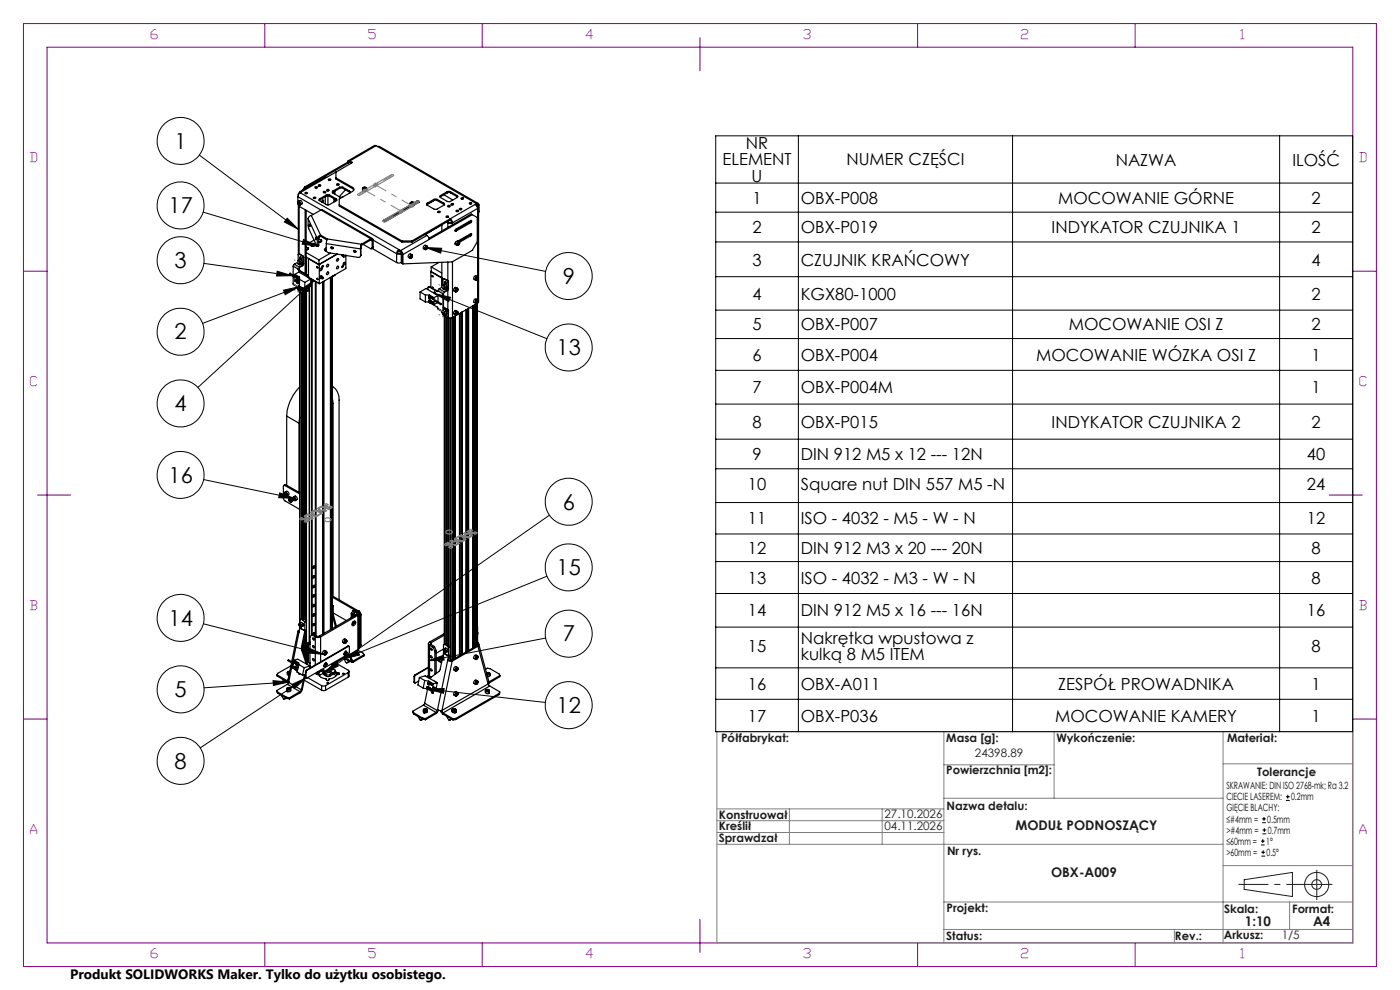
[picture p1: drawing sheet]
<svg xmlns="http://www.w3.org/2000/svg" width="297mm" height="210mm" viewBox="0 0 297 210" stroke-linecap="round" stroke-linejoin="round" font-family="sans-serif">
<defs><g id="words">
<g font-size="4.7">
<text x="37" y="31.5">1</text>
<text x="35.7" y="45.2">17</text>
<text x="37" y="56.8">3</text>
<text x="119.4" y="60.2">9</text>
<text x="37" y="72">2</text>
<text x="118.1" y="75.4">13</text>
<text x="37" y="87.2">4</text>
<text x="35.7" y="102.4">16</text>
<text x="119.4" y="108.1">6</text>
<text x="118.1" y="122">15</text>
<text x="35.7" y="132.7">14</text>
<text x="119.4" y="136.1">7</text>
<text x="37" y="147.9">5</text>
<text x="118.1" y="151.2">12</text>
<text x="37" y="163">8</text>
</g>
<g font-size="3.5">
<text x="153.3" y="35.1">ELEMENT</text>
<text x="158.2" y="31.6">NR</text>
<text x="179.6" y="35">NUMER CZĘŚCI</text>
<text x="236.7" y="35.1">NAZWA</text>
<text x="274.2" y="35.1">ILOŚĆ</text>
<text x="159.5" y="38.6">U</text>
<text x="159.6" y="43.2">1</text>
<text x="169.9" y="43.2">OBX-P008</text>
<text x="224.5" y="43.2">MOCOWANIE GÓRNE</text>
<text x="278.2" y="43.2">2</text>
<text x="159.6" y="49.5">2</text>
<text x="169.9" y="49.5">OBX-P019</text>
<text x="223.1" y="49.5">INDYKATOR CZUJNIKA 1</text>
<text x="278.2" y="49.5">2</text>
<text x="159.6" y="56.3">3</text>
<text x="169.9" y="56.3">CZUJNIK KRAŃCOWY</text>
<text x="278.2" y="56.3">4</text>
<text x="159.6" y="63.6">4</text>
<text x="169.9" y="63.6">KGX80-1000</text>
<text x="278.2" y="63.6">2</text>
<text x="159.6" y="70.1">5</text>
<text x="169.9" y="70.1">OBX-P007</text>
<text x="226.7" y="70.1">MOCOWANIE OSI Z</text>
<text x="278.2" y="70.1">2</text>
<text x="159.6" y="76.5">6</text>
<text x="169.9" y="76.5">OBX-P004</text>
<text x="219.8" y="76.5">MOCOWANIE WÓZKA OSI Z</text>
<text x="278.2" y="76.5">1</text>
<text x="159.6" y="83.5">7</text>
<text x="169.9" y="83.5">OBX-P004M</text>
<text x="278.2" y="83.5">1</text>
<text x="159.6" y="90.7">8</text>
<text x="169.9" y="90.7">OBX-P015</text>
<text x="223.1" y="90.7">INDYKATOR CZUJNIKA 2</text>
<text x="278.2" y="90.7">2</text>
<text x="159.6" y="97.6">9</text>
<text x="169.9" y="97.6">DIN 912 M5 x 12 --- 12N</text>
<text x="277.3" y="97.6">40</text>
<text x="158.7" y="104">10</text>
<text x="169.9" y="104">Square nut DIN 557 M5 -N</text>
<text x="277.3" y="104">24</text>
<text x="158.7" y="111.2">11</text>
<text x="169.9" y="111.2">ISO - 4032 - M5 - W - N</text>
<text x="277.3" y="111.2">12</text>
<text x="158.7" y="117.5">12</text>
<text x="169.9" y="117.5">DIN 912 M3 x 20 --- 20N</text>
<text x="278.2" y="117.5">8</text>
<text x="158.7" y="123.8">13</text>
<text x="169.9" y="123.8">ISO - 4032 - M3 - W - N</text>
<text x="278.2" y="123.8">8</text>
<text x="158.7" y="130.8">14</text>
<text x="169.9" y="130.8">DIN 912 M5 x 16 --- 16N</text>
<text x="277.3" y="130.8">16</text>
<text x="169.9" y="136.6">Nakrętka wpustowa z</text>
<text x="158.7" y="138.3">15</text>
<text x="169.9" y="140.1">kulką 8 M5 ITEM</text>
<text x="278.2" y="138.3">8</text>
<text x="158.7" y="146.3">16</text>
<text x="169.9" y="146.3">OBX-A011</text>
<text x="224.5" y="146.3">ZESPÓŁ PROWADNIKA</text>
<text x="278.2" y="146.3">1</text>
<text x="158.7" y="153.1">17</text>
<text x="169.9" y="153.1">OBX-P036</text>
<text x="223.9" y="153.1">MOCOWANIE KAMERY</text>
<text x="278.2" y="153.1">1</text>
</g>
<text font-size="2.9" x="14.9" y="207.6">Produkt SOLIDWORKS Maker. Tylko do użytku osobistego.</text>
<g font-size="2.8" fill="#800080">
<text x="32" y="8.2">6</text>
<text x="78.2" y="8.2">5</text>
<text x="124.4" y="8.2">4</text>
<text x="170.5" y="8.2">3</text>
<text x="216.7" y="8.2">2</text>
<text x="263.2" y="8.2">1</text>
<text x="6.5" y="34.4">D</text>
<text x="288.5" y="34.4">D</text>
<text x="6.5" y="81.9">C</text>
<text x="288.5" y="81.9">C</text>
<text x="6.5" y="129.4">B</text>
<text x="288.5" y="129.4">B</text>
<text x="6.5" y="176.9">A</text>
<text x="288.5" y="176.9">A</text>
<text x="32" y="203.2">6</text>
<text x="78.2" y="203.2">5</text>
<text x="124.4" y="203.2">4</text>
<text x="170.5" y="203.2">3</text>
<text x="216.7" y="203.2">2</text>
<text x="263.2" y="203.2">1</text>
</g>
<g font-size="2.8" fill="#191924">
<text x="215.4" y="176">MODUŁ PODNOSZĄCY</text>
<text x="223" y="186">OBX-A009</text>
<text x="264.1" y="196.5">1:10</text>
<text x="278.6" y="196.5">A4</text>
</g>
<g font-size="2.5" fill="#191924">
<text x="153" y="157.5">Półfabrykat:</text>
<text x="200.7" y="157.5">Masa [g]:</text>
<text x="206.8" y="160.6">24398.89</text>
<text x="224.1" y="157.5">Wykończenie:</text>
<text x="260.3" y="157.5">Materiał:</text>
<text x="200.7" y="164.3">Powierzchnia [m2]:</text>
<text x="266.7" y="164.5">Tolerancje</text>
<text x="152.5" y="173.6">Konstruował</text>
<text x="187.6" y="173.5">27.10.2026</text>
<text x="200.8" y="171.9">Nazwa detalu:</text>
<text x="152.5" y="176">Kreślił</text>
<text x="152.5" y="178.5">Sprawdzał</text>
<text x="187.6" y="176">04.11.2026</text>
<text x="200.9" y="181.3">Nr rys.</text>
<text x="200.8" y="193.5">Projekt:</text>
<text x="259.7" y="193.6">Skala:</text>
<text x="274.1" y="193.6">Format:</text>
<text x="200.7" y="199.3">Status:</text>
<text x="249.3" y="199.3">Rev.:</text>
<text x="259.6" y="199.2">Arkusz:</text>
<text x="271.9" y="199.2">1/5</text>
</g>
<g font-size="2.1">
<text x="260.2" y="167.4">SKRAWANIE: DIN ISO 2768-mk; Ra 3.2</text>
<text x="260.2" y="172.1">GIĘCIE BLACHY:</text>
<text x="260.2" y="169.8">CIECIE LASEREM:</text>
<text x="273.9" y="169.8">0.2mm</text>
<text x="260.2" y="174.5">≤#4mm =</text>
<text x="260.2" y="176.9">&gt;#4mm =</text>
<text x="260.2" y="179.2">≤60mm =</text>
<text x="268.6" y="179.2">1°</text>
<text x="268.9" y="174.5">0.5mm</text>
<text x="268.9" y="176.9">0.7mm</text>
<text x="260.2" y="181.6">&gt;60mm =</text>
<text x="268.7" y="181.6">0.5°</text>
</g>
</g></defs>
<g fill="none" stroke="#000" stroke-width=".25">
<path d="M64.6 39.7l-.4 .6M64.6 39.7l.2 .1M64.8 39.8l-.1 .3M66.9 39.9h.4M67.5 39.3l.1-.1a.24 .24 0 0 1 .3-.1 .24 .24 0 0 1 .1 .3l-.3 .1zM67.6 39.4h.4M69.3 37.6h-.4l-5.3 3.1M69.3 37.6l-5.3 3.1M69.7 38a.26 .26 0 0 1 .3-.1 .26 .26 0 0 1 .2 .3l-.3 .1-.2-.1zM69.7 38.2h.4M69.8 38.2l.1 .1M71.3 37.7l3.5 2"/>
<path d="M71.3 36.5v1.5l3.5 2M71.3 36.5l-2 1.1M71.5 39a.26 .26 0 0 1 .3-.1 .26 .26 0 0 1 .1 .3h-.4zM71.5 39.2h.4M72 39.7h.7M72 40h.7M72 39.7l-1.4 .8M72 39.7v.3M72 40l-1.4 .8M72.7 39.7l1.5 .8M72.7 39.7v.3M72.7 40l1.5 .8"/>
<path d="M73.7 34.4l.2 .1M73.7 34.4l-9.1 5.3M73.9 34.5l-9.1 5.3M74.2 34.1a.3 .3 0 0 0-.3 0 .3 .3 0 0 0-.2 .3M74.2 34.4h-.2l-.1 .1M74.2 34.1l.6 .4-3.5 2M74.2 34.1v.3M74.2 34.4l.4 .2M74.2 34.4l-.3 .1M74.5 34.5l-.1 .2M74.8 39.7a.46 .46 0 0 1 .3 .5 .46 .46 0 0 1-.3 .4l-2.8 1.6v1.5l13.3 7.7M74.8 40l.3 .3"/>
<path d="M74.8 39.7v.3M77 39.8h.6l.2 .6a.5 .5 0 0 1-.9-.1zM77 39.8a.32 .32 0 0 1 .5-.1 .32 .32 0 0 1 .1 .4 .32 .32 0 0 1-.4 .1 .32 .32 0 0 1-.2-.4zM77.3 40h.1M77.3 39.8l.2 .1M77.3 39.8l-.1 .2 .2 .1M77.3 39.8v.2M77.5 39.9l-.1 .2M77.5 39.9v.1M77.8 40h.1M77.8 40a.52 .52 0 0 1-.9 0M79.8 30.9h-.4l-5.5 3.2"/>
<path d="M79.8 30.9l-5.6 3.2M79.8 30.9l.4 .2M80.2 31.1h.3l21 12.1M80.2 31.1l20.9 12.1M62.2 56.5v1.8M62.2 58.6v1.6M62.2 56.5l1.1 .6M62.4 56l-.2 .5M62.4 56l1.1 .6M62.5 58.6l-.9-.6h-.2v.2l1.1 .6M62.5 58.2l.9-.5 2.5 1.5M62.5 58.2l1 .6v1.9l1.2 .7"/>
<path d="M62.5 58.2v1.4l.5 .3M62.8 58.8l.2 .1M62.8 59.6l.2 .1M63 58.9h.1a.22 .22 0 0 1 .2 .2 .22 .22 0 0 1-.2 .2zM63 60l.1 .1M63 59.1l.2 .1M63.1 58.7l-.3 .1M63.1 59.5l-.3 .1M63.1 59.9l.1 .1M63.1 59.9h.1M63.1 59l.1 .1M63.1 59h.1"/>
<path d="M63.1 55.7l-.7 .3M63.1 55.7h.1M63.1 59.9l-.1 .1M63.1 59l-.1 .1M63.2 55.6l-.1 .1M63.2 59.6l.3 .3-.2 .2M63.2 60h.1M63.2 58.7l.3 .3-.2 .3M63.2 59.1h.1M63.2 58.7l-.4-.2v.3M63.2 59.6l-.4-.2v.2M63.2 59.6l-.2 .1"/>
<path d="M63.2 58.7l-.2 .1M63.2 41.7l15.5 9M63.2 41.7v1.5l.3 .6 2.9 1.7M63.2 59.9l-.2-.1v.2M63.2 59.9l-.1 .2M63.2 59h-.2v.1M63.2 59v.2M63.2 55.3a.39 .39 0 0 1 .4 .2 .39 .39 0 0 1-.1 .5 .5 .5 0 0 1-.3-.7zM63.2 60l-.1 .1M63.3 55.2v.6l.4 .2M63.3 57.1l.2 .3M63.3 42.8a.36 .36 0 0 1 .4 .2 .36 .36 0 0 1-.1 .5l-.4-.4z"/>
<path d="M63.3 55.2a.54 .54 0 0 1 .4 .8M63.3 42.7v.5l.4 .3M63.3 42.7l.3-.2a.49 .49 0 0 1 .4 .8l-.3 .2M63.3 42.7a.49 .49 0 0 1 .4 .8M63.3 41.3v.1M63.3 43.3v10.7M63.3 55.6v-.2l.3 .2M63.3 55.6l.1 .2M63.3 60h.1M63.3 59.1v.1M63.3 56h.2v.2M63.4 57l.2 .4"/>
<path d="M63.4 57l-.1 .1M63.4 55.9l-.2 .1 .4 .2 .3-.2M63.5 53.9l-.2 .1v1.2M63.5 41l-.2 .3M63.5 55.6h.1M63.5 57.4l1.7 1M63.5 53.9l.6 .4M63.5 43.7v10.1M63.5 41h.1M63.5 55.6l.1 .1M63.5 55.6h-.2M63.5 56.6l-.2 .5"/>
<path d="M63.5 56.6v.7M63.5 43l.1 .1M63.5 59.3l1.2 .6M63.5 43h.1M63.5 43l.1 .2h-.2M63.6 53.9h-.3M63.6 55.1a.48 .48 0 0 1 .4 .2 .48 .48 0 0 1 0 .5M63.6 55.6v.2h-.2M63.6 55.1l-.3 .1M63.6 57.4h-.1M63.6 57.4l1.7 .9M63.6 53.9h-.1"/>
<path d="M63.6 53.9l.6 .3M63.6 43l-.2-.1v.3M63.6 43.1l-.2 .1M63.6 43.1h.1M63.6 55.7l-.2 .1M63.6 54.6l.1-.1 .2 .2 .1 .6M63.6 54.6v.5M63.7 40.9l-.4 .3-.1 .5M63.7 40.9l20.9 12M63.7 56h.1M63.7 54.6h-.1M63.7 54.5v.5"/>
<path d="M63.8 55.1l.2 .1M63.9 55.1h.1M63.9 56l.3 .3M64 40.7a.3 .3 0 0 0-.4 0 .3 .3 0 0 0-.1 .3M64 40.7l-.3 .2M64 55.8h.1M64 55.8l-.1 .2M64 55.8l-.3 .2M64 55.8l.3 .2M64.1 54.3l.2 .4M64.2 56.4l-.7 .4-.1 .2M64.2 56.3v.1"/>
<path d="M64.2 56.3l-.7 .3M64.2 54.2l.2 .4M64.2 54.2l-.1 .1M64.3 56l-.1 .3M64.3 54.7v1.3M64.4 55.9l-.2 .5M64.4 54.6v1.3M64.4 54.6l-.1 .1M64.4 55.9l-.1 .1M64.7 58l.1 .1M64.7 59.9v1.5M64.7 58h.1"/>
<path d="M64.7 40.8a.25 .25 0 0 1 .3-.1 .25 .25 0 0 1 .2 .3l-.1 .1a.22 .22 0 0 1-.3 0 .22 .22 0 0 1-.1-.3zM64.7 44.5v13.5M64.8 41.1h.3M64.9 52.4l.4 .1M64.9 53h.3M64.9 53.6l2.8 1.5M64.9 54.5l2.8 1.6M64.9 44.6v13.6M65 54.6v3.6M65.2 58.4l.2 .4M65.3 58.3l.2 .4M65.3 58.3l-.1 .1"/>
<path d="M65.3 52.5a.28 .28 0 0 1 .1 .4 .28 .28 0 0 1-.3 .1h-.2M65.3 52.5v.4M65.4 46.4l.1 2.1 1.7 3.7 .1-.2M65.4 46.4l1.9 4.2M65.4 58.8h.1M65.4 54.8v.1M65.4 54.9l2.3 1.3M65.4 54.9v3.6M65.5 58.8l2.2 1.4M65.5 58.7l-.1 .1M65.5 58.7v.2M65.6 58.9v.1"/>
<path d="M65.7 47.5l.1 .6zM65.7 59h.1M65.9 59.2l-1.2 .7M65.9 59.2v1.4l-1.2 .8M66 51.7l.1-.1a.4 .4 0 0 1 .5 0 .4 .4 0 0 1 .1 .5l-.1 .1a.39 .39 0 0 1-.5 0 .39 .39 0 0 1-.1-.5zM66 45.7l2.3-1.2 10.7 6.1M66 45.7l-.4 .3-.2 .4M66 45.7l2 4.2M66.1 59.2v75.5M66.1 52.2h.5M66.2 59.3v75.3M66.5 41.9a.24 .24 0 0 1 .3-.1 .24 .24 0 0 1 .2 .2l-.4 .1z"/>
<path d="M66.6 42.1h.3M66.6 50.9l-1.7 1M66.7 51.7v.4M66.9 50.3l.2 .6zM66.9 59.7v75.1M67 59.8v75M67.2 56.6l.3 .3-.3-.1zM67.3 50.6v1.4M67.3 56.6h-.1M67.3 59l-.1 .1M67.6 52v.2h-.3M67.6 50.8l.5 .1"/>
<path d="M67.6 51.4h.4M67.6 50.5l-.3 .1M67.6 50.5v1.5M67.6 52h-.3M67.7 55.1v1M67.7 56l.1 .1M67.8 56.1l-.1 .1M67.8 42.2l-.1 .1v.2l1.8 1 .3-.1 1.6-.9 .1-.2-.2-.1M67.8 42.4l-.1 .1M67.8 42.2v.2M67.9 58.6l.2-.1a.25 .25 0 0 1 .1 .4 .25 .25 0 0 1-.4 0zM67.9 57l.3-.1a.28 .28 0 0 1 0 .4 .28 .28 0 0 1-.4 0z"/>
<path d="M68 49.9a.8 .8 0 0 0-.7 .7M68 50.1l-.4 .4M68 49.9l1.4 .8M68 49.9v.2M68 50.1l1.4 .8M68 50.1l-.3 .2M68.1 58.5l.2 .2M68.1 56.9l.2 .1M68.1 50.9a.35 .35 0 0 1 0 .5 .35 .35 0 0 1-.5 0M68.1 50.9v.4M68.3 42.9l.1-.4 .2-.1v.3l-.2 .3M68.4 56.4h.1l.1 .1-.3 .3z"/>
<path d="M68.4 58.8l.2 .2-.3 .2zM68.4 42.5l-.1 .3M68.4 59.8v74.7M68.4 56.4l.2 .1M68.4 58.8l.2 .1M68.5 59.8v74.7M68.7 40.6h.2l.2 .2a.24 .24 0 0 1-.3 .1 .24 .24 0 0 1-.1-.3zM68.7 40.9h.3M68.7 59.6v74.8M69 40.8v.1M69 41.7v1.6M69 53.2l.3 .1"/>
<path d="M69.2 53.1l-.1 .1M69.2 53.1v.1M69.2 53.1h.1M69.2 52.6a.35 .35 0 0 0-.3 .2 .35 .35 0 0 0 .1 .4M69.2 53l-.3 .1M69.2 41.4h.7M69.2 41.6h.7M69.2 51.7l7.3 1.1M69.2 41.4v.2M69.2 51.7v1.4M69.2 41.4l-1.4 .8M69.2 41.6l-1.4 .8"/>
<path d="M69.3 53.2l-.2 .1M69.3 40.3a.29 .29 0 0 1 .3-.1 .29 .29 0 0 1 .2 .2 .31 .31 0 0 1-.5-.1zM69.4 40.5h.3M69.4 50.7l-.2 1M69.4 50.7l7.3 1.1M69.5 57.7a.25 .25 0 0 1 .2 .4 .25 .25 0 0 1-.4 0zM69.5 56.1v-.1a.26 .26 0 0 1 .2 .4 .26 .26 0 0 1-.4 .1zM69.5 56.1l.2 .1M69.5 57.7l.2 .1M69.6 40.4v.1M69.6 41.5v2M69.9 41.4l1.4 .8"/>
<path d="M69.9 41.4v.2M69.9 41.6l1.4 .8M70.1 58.8v74.8M70.1 53.7l-2.4 1.4M70.2 52.4l.3 .2h.2M70.3 58.7v74.7M70.4 58.7v74.7M70.5 58.6v74.7M70.6 40.5l-.1 .2 .1 .2 1.5 .9h.6M70.6 40.8l-.1 .1M70.6 40.5v.3M70.8 40.7v.4"/>
<path d="M70.8 42.1v.8M70.8 58.4v.1M71 42.3v.4l.3-.3M71 58.3l-.5 .4 .3-.2M71 58.3l-.2 .2M71 40.5v.7M71 58.3h.1M71.3 42.4l.1 .1M71.3 42.2v.2M71.5 53.9l-3.8 2.2M71.6 54.9v-.1a.25 .25 0 0 1 .2 .4 .25 .25 0 0 1-.4 0zM71.6 56.5a.26 .26 0 0 1 .2 .4 .26 .26 0 0 1-.4 0z"/>
<path d="M71.6 53.9l-3.8 2.2M71.6 54.8l.2 .2M71.6 56.5l.2 .1M72 43.5l13.3 7.6M72.5 54.1l.1 .2 .2-.2M72.6 56.4l.1-.1 .1 .2-.2 .3zM72.7 56.4l.1 .1M72.9 55.8l.2-.1a.24 .24 0 0 1 .1 .3 .24 .24 0 0 1-.4 0zM72.9 54.1l-.1 .4a.28 .28 0 0 0 .3 0 .28 .28 0 0 0 .1-.3M73 55.7l.2 .1M73.2 54.2h.1M73.3 40.3l-1.3 1.4"/>
<path d="M73.4 54.2v2.7l-5.6 3.3-.1-4M74.2 40.5l.1 .2-.1 .2M74.2 40.8l.1 .1M74.2 40.5v.3M75.1 53.2l.2 .2h.2M76.5 52.8v1.5l-.3 .3-6.5-1-.3-.2-.2-.3M76.6 54.1l-.1 .1M76.6 54.1l-.2 .3M76.6 52.6l-.1 .2M76.6 52.6v1.5M76.7 51.8l-.2 1M76.7 52.1l-.1 .5"/>
<path d="M76.7 51.8v.3M77 51.8l1.7 1 .3-.2M77.4 40h.1M78.7 50.7a.3 .3 0 0 1 .3-.1 .3 .3 0 0 1 .2 .3M78.7 50.9h.1l.2 .2M78.7 50.7l-2 1.1M78.7 50.7v.2M78.7 50.9l-2 1.2M78.7 50.9l.3 .2M79 51.1v1.5M79 52.7l5.1 3M79.2 52.4l-.1 .2-.3 .2"/>
<path d="M79.2 50.9l-.2 .2M79.2 50.9v1.5M79.2 52.4l-.2 .2M79.2 50.9l4.9 2.9M84.1 53.8h1M84.1 55.7h1M84.1 53.8v1.9M84.3 53.7h.6M84.3 53.7l-.2 .1M84.6 52.9l-.4 .5-.1 .4M84.6 53.2l-.3 .5M84.6 52.9v.3"/>
<path d="M84.6 52.9l.4 .3M84.6 53.2l.4 .2M84.9 53.7l.2 .1M85 53.2l.3 .3 .2 .5M85 53.4l.3 .5M85 53.2v.2M85.1 53.8v1.9M85.1 53.5l-.2 .2M85.2 53.8h-.1M85.3 51.1h2.1M85.3 51.1v.3M85.3 53.9v1.9l.2 .2"/>
<path d="M85.3 51.4h2.1M85.3 53.9l.2 .1M85.3 55.6l-.2 .1M85.5 54v2M87 43.5a.48 .48 0 0 0 .9 0M87 43.5l-5.6 3.2M87.1 43a.34 .34 0 0 1 .4-.2 .34 .34 0 0 1 .2 .4 .38 .38 0 0 1-.6-.2zM87.1 54.5h.1M87.1 54.6h.1M87.1 54.2l.2-.1a.31 .31 0 0 1 .1 .5 .31 .31 0 0 1-.4 0zM87.1 43.7l-5.7 3.3v-.3M87.2 43.8v-.1v.1"/>
<path d="M87.2 54.4l-.1 .1M87.2 54.4l.2 .1M87.4 51.1v.3M87.4 54.5l-.2-.3-.1 .2 .1 .2M87.4 54.5l-.2 .1M87.4 54l.1 .5-.5 .3M87.4 43.1l.1 .1M87.4 54l-.3-.1a.47 .47 0 0 0-.5 .2 .47 .47 0 0 0 .1 .5l.3 .2M87.4 54a.52 .52 0 0 0-.4 .8M87.4 42.9v.2M87.4 42.9l-.1 .3h.2l.1-.2M87.4 42.9l.2 .1"/>
<path d="M87.5 43.7l-5.7 3.3a.26 .26 0 0 1-.3 .1 .26 .26 0 0 1-.1-.4M87.5 43.2h.1M87.6 43v.1M87.9 43.1l-.3-.2h-.5l-.1 .6M87.9 43.1h.1M87.9 43.1a.53 .53 0 0 1-.9 .1M87.9 43.1v.4M88.4 42.7a.25 .25 0 0 1 .4-.1 .25 .25 0 0 1 .1 .3M88.4 42.9h.5M88.4 42.7l-.6 .3M88.4 42.7v.2M88.4 42.9l-.5 .3"/>
<path d="M88.9 42.9l-1 .6M90.2 52.4l.3-.1a.32 .32 0 0 1 .1 .4 .32 .32 0 0 1-.4 .1zM90.3 52.7l.1 .1M90.3 52.6h.1M90.4 52.5l-.1 .1M90.4 52.5l.2 .1M90.5 52.8l-.3 .1M90.6 49.9l.3 .4 .2 .5M90.6 52.6l-.1-.2-.2 .2 .1 .2M90.6 49.9l-5.6 3.3M90.6 52.6l-.2 .2M90.6 52.2l.1 .3-.2 .3"/>
<path d="M90.6 52.2l-.3-.2a.49 .49 0 0 0-.4 .8l.3 .1M90.6 52.2a.51 .51 0 0 0-.4 .7M90.6 43.1l-.1 .2 .1 .2 1.6 .9h.4l1.6-.9 .1-.2-.1-.2M90.6 43.3l-.1 .2M90.6 43.1v.2M91.4 57.6v3.4M91.5 57.5l-.1 .1M91.5 56.6v1l2.2 1.4-2.3-1.4M91.5 56.6l2.2 1.3M91.7 58.5l.2 .1v.2zM91.8 58.5l-.1 .1M92 42.3h.7"/>
<path d="M92 42.5h.7M92 42.3l-1.4 .8M92 42.3v.2M92 42.5l-1.4 .8M92.7 42.3l1.5 .8M92.7 42.3v.2M92.7 42.5l1.5 .8M92.9 44.9a.25 .25 0 0 1 .3-.1 .25 .25 0 0 1 .1 .2 .26 .26 0 0 1-.3 .1 .26 .26 0 0 1-.1-.2zM92.9 45.1h.4M93.1 55.7l-1.6 .9M93.5 41.5l-.2 .1 .2 .3 1.5 .9h.4l1.6-.9a.22 .22 0 0 0 .2-.2 .22 .22 0 0 0-.2-.2M93.5 41.7l-.2 .1"/>
<path d="M93.5 41.5v.2M93.5 47.8h.1M93.5 47.8l-3.3 1.9 .4 .2M93.7 47.7v1.3M93.7 55.7v5.3M94.2 43.3l.1 .2M94.2 43.1v.2M94.2 41.3l1.9 1.1M94.2 59.2l-.2 .1v1.2M94.2 59.2l.6 .3M94.3 59.1l-.2 .1M94.3 59.1l-.1 .1"/>
<path d="M94.3 59.1l.6 .4M94.3 59.9l.1-.1 .3 .1v.7M94.3 59.9v.3M94.4 59.8l.1 .5 .2 .1M94.4 59.8l-.1 .1M94.7 45.9l.3-.1 .1 .2a.25 .25 0 0 1-.2 .1 .25 .25 0 0 1-.2-.2zM94.7 46.1h.3M94.7 47.1l.3 .2M94.8 59.5l.2 .4M94.9 40.7h.7M94.9 40.9h.7M94.9 40.7v.2"/>
<path d="M94.9 40.7l-1.4 .8M94.9 40.9l-1.4 .8M94.9 59.5l.2 .4M94.9 59.5h-.1M94.9 47l.3 .2M95 47.3l.4 .1 .6-.1M95 47.3v1M95 55.6v3.9M95 43.8h.4M95 59.9v1.4M95.1 59.9v1.3M95.1 59.9h-.1"/>
<path d="M95.2 47.2h.6M95.2 47.2l-.2 .1M95.5 46.4l.3 .3 .2 .6M95.5 46.7l.3 .5M95.5 46.4l-8.1 4.7M95.5 46.4v.3M95.5 46.7l-8.1 4.7M95.6 40.7l1.4 .8M95.6 40.7v.2M95.6 40.9l1.4 .8M95.7 43.2a.23 .23 0 0 1 .3-.1 .23 .23 0 0 1 .1 .3 .24 .24 0 0 1-.3 .1 .24 .24 0 0 1-.1-.3zM95.7 43.5h.4"/>
<path d="M95.8 47.2l.2 .1M96 47.3v.4M96 55.5v11.9M96.5 51.7h.1M96.6 51.6h.1M96.6 51.6l-.1 .1M96.7 51.4l-.2 .3 .2 .1M96.7 51.9l.3 .2M96.8 44.7h.5a.25 .25 0 0 1-.3 .2 .25 .25 0 0 1-.2-.2zM96.8 44.9h.4M97 41.7l.1 .1M97 41.5v.2"/>
<path d="M97.1 51.1a.51 .51 0 0 0-.4 .8M97.1 51.1l.3 .2M97.1 51.7h.1M97.2 51.6l-.1 .1M97.2 51.6l.2 .1M97.3 51.5h.1l-.2 .4-.1-.1zM97.3 51.4a.33 .33 0 0 1 .2 .4 .33 .33 0 0 1-.5 .2v-.3zM97.4 51.3l.1 .2a.48 .48 0 0 1-.5 .6M97.4 51.3a.51 .51 0 0 0-.4 .8M97.4 44.3l.1-.1a.22 .22 0 0 1 .3 0 .22 .22 0 0 1 .1 .2l-.4 .1zM97.5 44.5h.4M97.8 42a.25 .25 0 0 1 .3-.1 .25 .25 0 0 1 .2 .3 .25 .25 0 0 1-.3 .1 .25 .25 0 0 1-.2-.3z"/>
<path d="M97.9 42.2h.3M99.6 43a.25 .25 0 0 1 .3-.1 .25 .25 0 0 1 .1 .3 .25 .25 0 0 1-.3 .1 .25 .25 0 0 1-.1-.3zM99.7 43.2h.3M99.7 47.1l.2 .1M99.7 47.1l-3.2 1.8 .2 .1M99.7 49.9l.2 .1M99.7 49.9l-2.4 1.4M99.9 49.6l.2 .1-.2 .3M99.9 47.2l.2-.3-.2-.2-3.2 1.9-.2 .3 .2 .1M99.9 46.8l-.2 .3M99.9 49.6l-.2 .3M99.9 50l-2.4 1.4"/>
<path d="M99.9 49.6l-2.8 1.5M99.9 47.2l-3.2 1.8M100.2 45.5l-14.7 8.5M100.2 45.5l1 .6v5.2l-1 1.8-4.3 2.5-10.4 .4M100.2 45.5l-.2-.1-9 5.1M100.8 43.3l.4 .4 .1 .5M100.8 43.3l-5.3 3.1M101 59.1h.1M101 59l.3-.1-.2 .4h-.1zM101 43.5l.3 .1M101.1 59l-.1 .1M101.1 59l.1 .2"/>
<path d="M101.1 43.2a.3 .3 0 0 1 .4 0 .3 .3 0 0 1 .1 .3M101.1 43.5l.2-.1 .1 .2M101.1 58.8h.1a.3 .3 0 0 1 .1 .4 .3 .3 0 0 1-.4 .1zM101.1 43.2l-.3 .1M101.1 43.2v.3M101.1 43.5h-.1M101.1 43.5l.3 .1M101.3 58.7l.1 .1a.46 .46 0 0 1-.5 .6M101.3 43.6a.32 .32 0 0 1 .2 .3 .32 .32 0 0 1-.2 .3M101.3 58.7l-.3-.2a.48 .48 0 0 0-.4 .3 .48 .48 0 0 0 0 .5l.3 .1M101.3 58.7a.48 .48 0 0 0-.4 .2 .48 .48 0 0 0 0 .5M101.3 44.2v14.5"/>
<path d="M101.3 59.2v4.4M101.3 44.2l-5.3 3.1M101.3 43.6l-.1 .1M101.4 43.6v.1M101.5 43.9v20.1l-.2 .3M101.6 43.5l-.2 .1M101.6 43.5l-.1 1.5M62.2 60.2l1.1 .8M62.2 60.2l1.1 .6M63.2 61a.39 .39 0 0 1 .4 .2 .39 .39 0 0 1-.1 .5 .5 .5 0 0 1-.3-.7zM63.3 61v.5l.4 .2M63.3 61h.1"/>
<path d="M63.3 60.8l.1-.1 1.8 1h.1l.1-.1M63.3 60.8l.2 .2M63.3 61.5l.8 .7 .2-.2M63.3 61.3v-.1l.3 .1M63.3 61.3l.1 .2M63.3 60.1l.2 .1M63.4 60.8h.1M63.4 60.8h-.1M63.4 60.7v.1M63.5 61.3h.1M63.5 61.3l.1 .1M63.5 61.3h-.2"/>
<path d="M63.5 61a.49 .49 0 0 1 .2 .7M63.5 60.8v.2M63.6 61.3v.2h-.2M63.6 61.8v70.4M63.6 61.4l-.2 .1M63.6 60.8h-.1M63.7 61.7h.1M63.7 60.8l-.2 .2M63.9 61.6h.1M64 62v69.3M64 61l.1 .4-.4 .3M64 62.1v69.2h.2"/>
<path d="M64.2 62.2v69.1M64.3 61.2v.8M64.3 62.1l.1 .1M64.3 62.1l-.1 .1M64.4 61.9l-.1 .2M64.4 61.3v.6M64.4 61.9l-.1 .1M64.5 62.2v69.2M64.5 62.2v69.3l-.2 .1M64.7 61.4v.6l-.3 .2M64.8 61.9v70M64.9 61.6v.3l-.5 .3"/>
<path d="M65 61.6v78.6M65.4 61v.6M65.5 61.5l-.2 .2M65.5 61.5l-.1 .1M65.5 60.9v.6M65.6 60.8v75.4M65.7 60.8v75.4M89.1 61.9l1.1 .7M89.1 61.9l1.3-.7 2.5 1.5M89.1 61.9v1.5l1.1 .7M90.2 62.6v1.5M90.2 62.6h.9"/>
<path d="M90.2 64.1h.7M90.9 63.8h.1a.2 .2 0 0 1 .2 .1 .2 .2 0 0 1-.1 .3zM90.9 63.7h.4l.1 .4M90.9 62.9l.3-.1 .3 .3M91 64l.2 .1M91 60.8l-.2 .1v.5M91 60.8l1.7 1M91.1 63l.1 .2h-.2M91.1 63.9l-.1 .1M91.1 63l-.1 .2M91.1 63.9l.1 .2M91.1 63v.2"/>
<path d="M91.1 64h-.1M91.1 64l.1 .1M91.1 62.6v.2M91.1 63v.1M91.1 63.3v.4M91.1 63.9v.1M91.1 63.1l-.1 .1M91.1 63.1v.1M91.1 62.6l1 .5M91.1 60.8h-.2M91.1 60.8h-.1M91.1 60.8l1.7 1"/>
<path d="M91.1 63.2h.1M91.2 64.2l1.6 .9 .1 .4M91.3 64.1h.1M91.3 64.2l.8 .4M91.4 63.8l.5 .3-.1 .2M91.4 63l.5 .2-.1 .2M91.4 64.1l-.2 .1M91.4 63.2l-.2 .2M91.4 64.1l.4 .2M91.4 63.2l.4 .2M91.5 63.1l-.1 .1M91.5 63.9h.1"/>
<path d="M91.5 63v.1M91.7 61l.1 .2M91.7 61h.1l.1 .2M91.8 60.9l-.1 .1M91.9 63.4h-.1M91.9 64.2l-.1 .1M92.1 63.1v1.5M92.1 62h.2l.1 .3M92.1 62v.2M92.2 62.2l.1 .1M92.2 61.9v.4M92.2 62h-.1"/>
<path d="M92.2 62.2h.1M92.3 62.1h.1M92.3 62.1v.1M92.3 62.3h.1M92.3 62.1l-.1 .1M92.8 64.2l-.7 .4M92.8 61.8h.1M92.8 61.8h-.1M92.9 61.7v.2l-.2-.1M92.9 65.5l1.2 .7a.31 .31 0 0 0-.2 .5 .31 .31 0 0 0 .5 0l-.3-.5M92.9 61.7l1.1 .6M92.9 65.5l1.1 .6"/>
<path d="M92.9 62.7l-.8 .4M92.9 62.7v1.3M93.2 61.3l-.3 .4M93.2 61.3l1 .6M93.5 64.4h.1l-.1 .2zM93.6 64.4l-1.3-.7-.1 .1 1.3 .8M93.7 66.1l.1 .3M93.8 60.9l-.6 .4M93.8 60.9l.1 .1M93.9 60.8l-.1 .1M93.9 60.6a.35 .35 0 0 1 .4 .1 .35 .35 0 0 1-.1 .5l-.3-.3zM93.9 66.2v.3a.4 .4 0 0 0 .5 .4"/>
<path d="M93.9 66.2h.1M93.9 60.5v.3a.4 .4 0 0 0 .5 .4M93.9 60.5l.4-.3a.54 .54 0 0 1 .4 .8l-.3 .2M93.9 60.5a.48 .48 0 0 1 .5 .2 .48 .48 0 0 1 0 .5M94 66.1l.1 .1h.1M94 62.3v3.8M94 66.6l.1 .2M94 60.9l.1 .2M94 66.8l.9 .6 .1-.1M94.1 66l.1 .1M94.1 65.1l.3 .2M94.1 62.3v3.7"/>
<path d="M94.1 62.3h-.1M94.1 66l-.1 .1M94.1 61.1l-.2 .1 .4 .2 .3-.1M94.1 65.5l.2 .1M94.1 65.3h.1M94.1 66.4h-.1v.2M94.1 66.4l.2 .2M94.2 66.4v.2M94.2 60.8h.1M94.2 66.4v.1M94.2 66.5l.1 .1M94.2 66.5l-.2 .1"/>
<path d="M94.2 60.8l.1 .1M94.2 60.8l-.2 .1M94.2 65.4l.1 .1M94.2 65.3h.2v.3M94.2 61.2l-.1 .1M94.2 65.3h-.1M94.2 65.4l-.1 .1M94.2 61.9l-.2 .4M94.2 62l-.1 .3M94.2 66.2l.3 .5-.1 .2M94.2 61.9v.1M94.2 66.1v.1"/>
<path d="M94.3 60.8l-.2 .3M94.3 66.6l-.2 .2M94.3 67.1v69.6l-.2 .1M94.3 60.8l-.3-.1v.2M94.3 66.7l-.2 .1M94.3 61l-.2 .1M94.3 67.1v69.6M94.3 65.5v.1M94.4 66.9h.1M94.4 61.2h.1M94.5 60.3h.1M94.6 65.5l.5 .2"/>
<path d="M94.6 65.5l.3 .2M94.6 61.3l.3 .2M94.6 65.5l-.3 .1M94.7 67.3v69.3M94.7 66.7v.1M94.7 66.7l-.3 .2M94.7 61.1l-.1 .2M94.7 66.7l-.2 .1M94.7 66.1l-.1-.1 .2 .5-.1 .2M94.7 61v.1M94.7 66v.3M94.7 67.3v69.4"/>
<path d="M94.7 61.1l.3 .2M94.9 67.4v69.3M94.9 65.8l.1 .1M94.9 65.7h.2v.2M94.9 61.5v.1M94.9 65.7v.1M94.9 61.5l-.7 .4M94.9 61.6l-.7 .4M94.9 65.7l-.7 .4M94.9 65.8l-.7 .4M95 61.6v4M95 61.3l-.1 .2"/>
<path d="M95 67.4h1M95 65.9v1.4M95.1 61.2l-.2 .4M95.1 67.2l-.1 .2M95.1 65.9v1.3M95.1 67.4v69.6M95.1 61.2l-.1 .1M95.1 65.9h-.1M95.1 67.2l-.1 .1M95.2 67.4v69.6M95.5 67.5v72.7M95.7 67.5v72.6"/>
<path d="M96.1 67.3v72.6M96.4 67.2v72.6M96.4 66l.3-.1 .3 .2a.51 .51 0 0 0-.4 .7l-.4-.3zM96.5 67.1v72.6M96.6 67v72.7M96.7 66.6h.2M96.8 61.6h.1M96.8 66.5h.1M96.8 66.2a.21 .21 0 0 1 .3 0 .21 .21 0 0 1 0 .3 .26 .26 0 0 1-.3 .3 .26 .26 0 0 1-.1-.5zM96.8 61.3a.21 .21 0 0 1 .3 0 .21 .21 0 0 1 0 .3 .25 .25 0 0 1-.2 .3 .25 .25 0 0 1-.3-.3zM96.8 66.4v.1M96.8 61.5v.1"/>
<path d="M96.8 66.4l.2 .1M96.8 61.5l.2 .1M96.9 61.3l.1 .1-.1 .4-.2-.1zM97 66.5v-.2l-.1-.1-.2 .4h.2M97 66.5l-.1 .1M97 66.1l.1 .4-.3 .3h-.2M97 61.2l.2 .2a.48 .48 0 0 1-.6 .5M97 61.2l-.3-.2a.49 .49 0 0 0-.4 .7l.3 .2M97 61.2a.51 .51 0 0 0-.4 .7M97.5 66.5v72.6M97.8 66.3v72.6M97.9 66.2v72.6"/>
<path d="M98 66.2v72.6M98.9 65.7v72.6M99.2 65.5v72.6M99.3 65.4v72.6M99.4 65.4v72.6M100.3 64.9v72.6M100.6 64.7v72.6M100.8 64.6v72.6M101 64h.1M101 64.1l.1 .1M101.1 64v-.2l-.1 .2M101.1 64h.1"/>
<path d="M101.1 64h-.1M101.1 63.7h.1a.3 .3 0 0 1 .1 .4 .3 .3 0 0 1-.4 .1zM101.2 64.4v72.6M101.2 64l.1-.2-.3 .2v.2h.1M101.2 64l-.1 .2M101.3 63.6v.5l-.4 .2M101.3 63.6l-.3-.2a.48 .48 0 0 0-.4 .3 .48 .48 0 0 0 0 .5l.3 .1M101.3 63.6a.48 .48 0 0 0-.4 .2 .48 .48 0 0 0 0 .5M101.3 64.1v.2M101.3 64.3l-5.3 3.1M60.8 88.3v14.6M60.8 88.3l2.6 1.5"/>
<path d="M63.4 89.8v14.6M63.6 82.1a9.4 9.4 0 0 0-2.8 6.2M63.6 88.5l-.2 1.3M70.5 84.7l.2 .9M70.5 85.5l.2 .1M70.7 85.6v41M70.7 82.1l-.2-.1a2.94 2.94 0 0 1 1.4 2.9v42.3M60.5 103l-.2-.1-.2 .2 .1 2.9 3.4 2M60.5 104.5l.2 .1a.28 .28 0 0 1 .2 .3 .28 .28 0 0 1-.2 .2 .42 .42 0 0 1-.2-.6zM60.5 104.4h.1M60.5 104.4l.5-.2a.49 .49 0 0 1 .2 .8l-.3 .2M60.5 104.4a.5 .5 0 0 1 .4 .8"/>
<path d="M60.5 103l3.1 1.8M60.5 104.4l-.1 .2 .1 .3 .4 .3M60.5 104.8l.1 .2M60.7 102.9l-.5 .1M60.7 104.7v.1M60.7 102.9l-.2 .1M60.7 102.9l2.9 1.6M60.7 104.6l.1 .2-.2 .2M60.7 104.6l-.2 .2M60.7 104.6v.1M60.7 104.7l-.2 .1M60.7 104.8h.1"/>
<path d="M60.7 104.8l.1 .1M60.8 104.9l-.2 .1M61.3 105.8l.3 .1a.31 .31 0 0 1 .2 .3 .31 .31 0 0 1-.2 .3 .45 .45 0 0 1-.3-.7zM61.3 105.8h.1M61.4 105.8l-.2 .2 .1 .3 .5 .2M61.4 105.7l.4-.1a.47 .47 0 0 1 .3 .7l-.3 .2a.5 .5 0 0 0-.4-.8zM61.4 106.1l.1 .2M61.6 106v.1M61.6 106l.1 .1-.2 .2M61.6 106l-.2-.1v.2M61.6 106h.1M61.6 106l-.2 .1"/>
<path d="M61.6 106.1h.1M61.7 106.2l-.2 .1M62.2 105.5l.3 .1a.28 .28 0 0 1 .2 .3 .28 .28 0 0 1-.3 .2 .42 .42 0 0 1-.2-.6zM62.3 105.4l-.2 .2 .1 .4 .5 .2M62.3 105.4l.3-.2 .2 .1a.43 .43 0 0 1 .2 .7l-.3 .2M62.3 105.4a.5 .5 0 0 1 .4 .8M62.3 105.8l.1 .2M62.4 105.7l.1 .1M62.4 105.6l.2 .2-.2 .2M62.4 105.6l-.1 .2M62.4 105.6v.1M62.4 105.7l-.1 .1"/>
<path d="M62.5 105.8l.1 .1M62.5 105.8l-.1 .2M63.2 133.9l-1.3 6.5M63.4 133.7a.19 .19 0 0 0-.2 .2 .19 .19 0 0 0 .2 .2M63.4 133.7l.1 .1M63.4 134.1l-1.3 6.4M63.5 132.4a.31 .31 0 0 1 .4 .1 .31 .31 0 0 1-.2 .4zM63.5 133.7h-.1M63.5 132.2v.5l.4 .3M63.5 132.2l.5-.2a.54 .54 0 0 1 .3 .8M63.5 132.2h.2a.54 .54 0 0 1 .3 .8l.3-.2M63.5 132.6l.2 .2"/>
<path d="M63.6 132.8v.5M63.6 133.2l1.1 .6M63.6 133.2l-.2 .9M63.7 132.5h.1M63.7 132.5l-.1-.1-.1 .2M63.7 132.5l.2 .1-.1 .2h-.1M63.7 132.5l-.2 .1M63.7 132.5l.1 .1M63.8 132.6l.1 .1M63.8 131.3l-.2 .1h.4M63.9 132.7h.1M63.9 132.7l-.2 .1"/>
<path d="M64 137.2v.7M64 131.4l.3 .2M64 137.9l.9 2.8M64.2 137.2v.6M64.2 131.3l-.2 .1M64.2 131.3l.3 .1M64.2 137.2h-.2M64.2 137.2v.5M64.2 137.8l-.2 .1M64.2 137.8l.9 2.8M64.3 132.4l.1 .1-.1 .3M64.3 131.6l.4 .4"/>
<path d="M64.3 132.6h.1M64.4 132.5h-.1M64.4 132.6l-.1 .1M64.5 135.8v2.8M64.5 135.7v2.9M64.7 133.8h.1M64.7 133.8l-.7 3.4M64.7 132v1.8M64.7 133.8h.2l-.7 3.4M64.8 134v5.7M64.9 131.9l-.2 .1M64.9 133.7l-.2 .1"/>
<path d="M65.2 136.4v3.7l.2 .1M65.2 136.4l.2 .2M65.4 136.6v3.9M65.4 136.6l.4 .1M65.5 136.4l-.1 .2M65.5 136.4l.3 .2M65.8 136.2l-.6 .2M65.8 136.3l-.3 .1M66.1 134.6l.8 .5M66.1 134.6l-.3 .5v6l.1 .5M66.4 136.9h.1a.23 .23 0 0 1 .2 .3 .23 .23 0 0 1-.2 .2zM66.4 124.3l.2-.2a.26 .26 0 0 1 .1 .4 .26 .26 0 0 1-.3 .1z"/>
<path d="M66.4 134.5l-.3 .1M66.4 134.5l.8 .4M66.5 132.4l.1-.2a.24 .24 0 0 1 .1 .4 .24 .24 0 0 1-.3 0zM66.5 128.3l.1-.1a.23 .23 0 0 1 .1 .3 .23 .23 0 0 1-.3 .1zM66.5 130.3l.2-.1 .1 .2-.3 .4-.1-.1zM66.5 122.2l.1-.1a.28 .28 0 0 1 .1 .3 .28 .28 0 0 1-.3 .2zM66.5 120.2l.2-.1a.26 .26 0 0 1 0 .4 .26 .26 0 0 1-.3 0zM66.5 126.3l.1-.1a.24 .24 0 0 1 .1 .3 .24 .24 0 0 1-.3 .1zM66.5 120.1l-.1 .2M66.5 122.2l-.1 .2M66.5 124.2l-.1 .2M66.5 128.3l-.1 .1"/>
<path d="M66.5 130.3l-.1 .2M66.5 134.3l-.1 .2M66.6 126.2l.2 .1M66.6 132.3l.2 .1M66.6 120.1l.2 .1M66.6 122.1l.2 .1M66.6 124.2l.2 .1M66.6 128.2l.2 .1M66.6 130.2l.2 .2M66.6 134.3l.2 .1M66.8 134.4a.22 .22 0 0 0-.3-.1 .22 .22 0 0 0-.1 .2M66.8 134.4l-.1 .2"/>
<path d="M66.9 135.1l.6 .1 .5-.1M66.9 135.1v6M67.2 134.9h.5M67.2 134.9l-.3 .2M67.7 134.9l.3 .2M68 135.1v5.3M69 138.3a.23 .23 0 0 1 .3 0 .23 .23 0 0 1 0 .3 .25 .25 0 0 1-.2 .3 .25 .25 0 0 1-.3-.2zM69 138.5l.2-.1-.2 .4zM69 138.5l.2 .1M69 138.4v.1M69 138.4h.1M69.3 138.2v.4l-.3 .3h-.2"/>
<path d="M69.3 138.2l-.4-.2a.5 .5 0 0 0-.4 .7l.3 .2M69.3 138.2h-.1a.5 .5 0 0 0-.4 .7M70.5 126.7l5.5 3.1M70.5 128.3l.2 .2M70.5 130.6l.7 2.4M70.7 130.3h.1M70.7 130l2.7 1.6M70.7 128.5l-.2 .1M70.7 128.5v1.8M70.7 130.3l.7 2.5M70.7 130.3l-.2 .1M70.7 130.3l-.2 .2"/>
<path d="M70.7 126.5l5.5 3.2M72.8 138.8l.3 .1M73 139.8l.5 .8M73 139.6l1.6 .9M73 139.7l.2-.1-.1 .1M73.1 139.7l-.1 .1M73.1 139.7h.1M73.1 139.5l1.4 .8M73.2 139.7l.6 .4M73.2 138.5l.3-.1-.2 .4-.2-.1zM73.2 138.3l.1-.1a.31 .31 0 0 1 .2 .5 .31 .31 0 0 1-.4 .1zM73.2 136.1l.2 .1"/>
<path d="M73.2 138.5l.2 .1M73.3 136l-.1 .1M73.3 136h.1M73.3 138.4l-.1 .1M73.3 138.4h.1M73.3 138.1l.2 .1M73.3 139.7h-.1M73.3 135.8h.1a.31 .31 0 0 1 .1 .4 .31 .31 0 0 1-.5 .1zM73.3 135.9l.2 .1-.2 .3-.2-.1zM73.5 135.7v.5l-.4 .3M73.5 138.2v.5l-.4 .2M73.5 135.7l-.3-.2a.51 .51 0 0 0-.5 .8l.4 .2"/>
<path d="M73.5 135.7h-.2a.49 .49 0 0 0-.2 .8M73.5 138.2a.49 .49 0 0 0-.4 .7M73.8 137l.2 .1M73.8 137l.1 .1M73.8 137l-8.8 5.1M73.9 137.1l.2 .1v1.3l-.2 .2-8.8 5.1-.2-.1M73.9 137.1l-8.8 5.1M74.1 138.9l.4 1.4M74.3 138.8l.4 1.3M74.4 139.1h.1M74.8 130.5v-.1a.21 .21 0 0 1 .2 0 .21 .21 0 0 1 .1 .3M74.8 130.2h.1"/>
<path d="M74.8 130.3l.3 .1 .1 .2M74.8 132l.2 .3M74.9 132l.2 .2M74.9 129.6l-.4 .5v.9M74.9 129.6l.7 .4M74.9 129.6l.2-.2 .8 .5M74.9 130.1l.4 .5a.32 .32 0 0 0-.2-.4 .32 .32 0 0 0-.4 .1l.2 .5-.1-.4h.2v.3M74.9 130.1l-.1 .1M74.9 131.9l.2 .2M74.9 138.5l-.2 .1M74.9 132.4h.1M74.9 130.1h.1"/>
<path d="M74.9 132.4l-.1-.2 .1 .2M75 131.9a.33 .33 0 0 1 .5 0 .33 .33 0 0 1-.1 .5 .37 .37 0 0 1-.6 .3 .37 .37 0 0 1 0-.6zM75 138.7v.1M75 138.4h.1M75 138.8l-.2 .2h-.4M75 138.4l-.5 .3M75 138.4v.4M75 130l-.2 .2M75 131.9l.2 .1M75 131.8l.2 .1M75 130.1l.3 .4M75.2 131.8a.76 .76 0 0 1-.5 .8"/>
<path d="M75.2 131.9v.1M75.2 130l-.2 .1M75.3 130.5v.1M75.5 130.3l-.2 .2M75.6 130v.4M75.6 130.4l.3 .1M75.6 130.4l-7.9 4.5M75.9 137.9l1.1 .7 .2 .3M75.9 129.9a.33 .33 0 0 1 .3 .3 .33 .33 0 0 1-.3 .3M75.9 130.5l-7.9 4.6M75.9 130.5v7.4M75.9 137.9l-5.5 3.1v.5"/>
<path d="M75.9 129.9l-.3 .1M76 129.8l.3 .3 .1 .5M76.2 129.7l.3 .3 .1 .4M76.2 130.2v7.3l-.3 .4M76.2 129.7l-.2 .1M76.2 129.7l-.3-.2 .4 .3M76.4 136.9l-.2 .3M76.4 130.6v6.3M76.6 136.8l-.3 .4M76.6 130.4l-.2 .2M76.6 136.8l-.2 .1M76.6 130.4v6.4"/>
<path d="M77.2 138.9l-2.2 1.3M77.2 138.9v.2l-2.2 1.3M90.9 136.5v7.3M91.1 136.2a.35 .35 0 0 0-.2 .3 .35 .35 0 0 0 .2 .4M91.1 136.9l.8 .4M91.1 136.2l.3 .2M91.1 136.9v7M91.3 139.1a.25 .25 0 0 1 .3 .2 .25 .25 0 0 1-.1 .3zM91.3 137.5a.22 .22 0 0 1 .3 .1 .22 .22 0 0 1-.2 .3zM91.4 136.4v.3M91.4 136.7l-.3 .2M91.4 136.7l.8 .5"/>
<path d="M91.9 137.3l.4 .9M92.2 137.2l-.3 .1M92.2 137.2l.3 .8M92.3 138.2v4.9M92.5 138l-.2 .2M92.5 138v4.9M92.5 139.9l1.2 .7M92.5 139.8l1.2 .7M94.1 138.6l-.9 3.7-2 1.7M94.1 138.5v.1M94.1 138.6l1 .6M94.1 138.5l1 .6"/>
<path d="M94.1 136.8v1M94.1 138v.5M94.1 137.7l-1.6 .9M94.2 137.7v.5l.4 .2M94.2 137.8h.2a.31 .31 0 0 1 .2 .3 .31 .31 0 0 1-.2 .3 .44 .44 0 0 1-.2-.6zM94.2 137.7a.48 .48 0 0 1 .4 .2 .48 .48 0 0 1 0 .5M94.2 138l.1 .2M94.3 134.4l-3.2 1.8M94.3 134.7l-2.9 1.7M94.4 137.9l.1 .2-.2 .1M94.4 137.9l-.2 .1M94.4 137.9h-.2v.1"/>
<path d="M94.4 137.9l.1 .2M94.4 136.7l-.3 .1M94.4 136.7l.4 .2M94.5 137.5l-.2 .1M94.5 137.5a.48 .48 0 0 1 .4 .2 .48 .48 0 0 1 0 .5l-.3 .2M94.5 137.5l-.3 .2M94.5 138.1h.1M94.5 138.1l-.2 .1M94.7 136.6l-.3 .1M94.7 136.6l.3 .2M94.8 136.9l.3 .5M95 136.8l-.2 .1"/>
<path d="M95 136.8l.2 .2M95.1 139.1v.1M95.1 139.2l-.1 .9M95.1 137.4v1.7M95.3 137.3l-.2 .1M95.3 139.2l-.2 .8M95.3 139l-.2 .1M95.3 139.1l-.2 .1M101 139.3a.23 .23 0 0 1 .4-.1 .23 .23 0 0 1 0 .4 .25 .25 0 0 1-.2 .3 .25 .25 0 0 1-.3-.2zM101 139.4l.2-.1 .1 .1-.2 .3zM101.1 139.5l.1 .1M101.1 139.4v.1"/>
<path d="M101.1 139.4h.1M101.2 137l.2 .1M101.2 137l-5.5 3.1M101.2 133.9l.2 .3-.1 .3M101.2 136.6v.4M101.2 134l.2 .3-.1 .3M101.2 132.7l.1 .3M101.2 135.8l.2 .6M101.2 136.7v.2M101.3 134.6h-.1M101.3 139.1l.1 .4M101.3 139.1l-.3-.1a.5 .5 0 0 0-.4 .7l.3 .2"/>
<path d="M101.3 139.1l-.3 .1a.43 .43 0 0 0-.1 .7M101.3 133l-.1 .1M101.3 133v1.1M101.3 134.5v1.6M101.4 139.5l-.3 .4h-.2M101.4 136.4a.4 .4 0 0 1 0 .7M101.4 137.1l-5.5 3.2M101.4 137.1l2.1 8M101.4 136.4l-.2 .1M101.6 136.6l2.1 8M58.7 146.5l.2 .3M58.7 146.5l.2 .5"/>
<path d="M58.8 143.1v.3l2.1 1.2M58.8 143.1l2.1 1.3M58.9 146.8l1.9 1.1M58.9 146.8v.2M58.9 147l1.9 1.2M59.8 147.6l.4 .7M59.9 144.1l.2 .4a.33 .33 0 0 0 .3 .3 .33 .33 0 0 0 .3-.2M60.2 148.3h.1M60.6 148.1l-.4 .2M60.7 148.1l-.2 .1M60.8 144.6h.1M60.8 146.1l.4-.3 .3 .1 .2 .6a.49 .49 0 0 1-.9 0"/>
<path d="M60.8 146.5l.1 .2h.3M60.8 146.1h.1M60.8 146.1a.49 .49 0 0 0 .9 0M60.8 144.6l-.2 .1M60.8 146.1v.4M60.8 147.9v.3M60.8 147.9l.6 .1M60.8 148.2l.6 .1M60.9 144.6l.3 .1M60.9 144.4h.2M60.9 146.6h.1M60.9 144.4v.2"/>
<path d="M60.9 146l.1-.1a.3 .3 0 0 1 .4-.1 .3 .3 0 0 1 .1 .5 .32 .32 0 0 1-.4 0 .32 .32 0 0 1-.2-.3zM61 142.7v-.2l.5-.1a.25 .25 0 0 0-.4 .1 .25 .25 0 0 0 0 .3h.3M61 142.9v.1M61 142.7v.4l.3 .2M61 142.7l.3 .2M61 145.2l-2.3 1.3M61 145.2l2.6 1.5M61 146.7h.1M61.1 144.3l-.2 .1M61.2 146.1h.1M61.2 145.9l-.2 .1 .1 .1 .2 .1M61.2 145.9l.2 .1"/>
<path d="M61.2 145.9v.2M61.2 144.7h.1M61.2 144.8l-.2 .4M61.2 144.8l2.7 1.5M61.3 142.7h.1M61.3 146.1h.1M61.3 142.5l-.1 .1 .2 .2M61.3 142.5h.1M61.3 142.5v.2M61.4 146v.1M61.4 148v.3M61.4 146l-.1 .2"/>
<path d="M61.7 146.3v.1M61.7 141.2l-2.8 1.6-.1 .3M61.8 140.6l-.7 3.7 .2 .3M62.1 140.7l-.9 4.1M62.3 140.6l-1.1-.7-.1 .1 1.1 .8M62.4 140l.8-.2 2.6 1.5M62.4 140l1 .6M62.4 140l-.3 1.7 .9 .5M62.4 141.6l.3 .2M62.5 140.7l.4 .2M62.6 141.9h.2M62.7 141.6l.2-.1a.31 .31 0 0 1 .1 .5l-.2 .1a.3 .3 0 0 0 .1-.3 .3 .3 0 0 0-.2-.2z"/>
<path d="M62.7 141.6h-.3M62.7 141.7h.1M62.7 141.7l-.1 .2M62.7 141.7l.1 .2M62.7 141.8l-.1 .1M62.7 141.8l.1 .1M62.7 141.7v.1M62.8 141.5l-.4-.2v.3M62.8 140.8v.1M62.8 140.9l.2 .1M62.8 140.6h.2a.28 .28 0 0 1 .3 .2 .28 .28 0 0 1-.2 .3h-.1a.3 .3 0 0 0 .1-.3 .3 .3 0 0 0-.3-.2zM62.9 140.7h.1"/>
<path d="M62.9 140.7l-.1 .1M62.9 140.9h-.1M62.9 140.9l.1 .1M62.9 140.7v.2M62.9 140.6l-.4 .1M62.9 140.7l.1 .3M62.9 140.6l-.4-.2v.3M63 142.6l1.2 .6M63 142.2v.4M63.3 142.8l.1 .2 .2-.1M63.3 142.7v.1M63.3 142.8h.1"/>
<path d="M63.4 140.6v.4M63.4 140.6l-.4 1.6M63.4 141l1.1 .6M63.4 141l-.4 1.6M63.5 142.9h.1M63.6 142.9h.1M63.6 146.7l-2.2 1.3M63.6 146.7v.3M63.6 147l-2.2 1.3M63.9 146.3l-.3 .4M64.1 146.3l-.5 .7M64.1 146.3h-.2"/>
<path d="M64.5 144.3l3.7 2.1M64.5 141.6l-.3 1.6M64.6 143.1l-.7 3.2M64.7 143.4l.1 .1M64.8 143.1l-.7 3.2M64.8 143.6l.2 .2M64.8 142.5h.1M64.8 143.6l.1 .1M64.8 142.5v1.1M64.8 143.1l-.6 .1M64.9 140.7v.1M64.9 142.5v1.2"/>
<path d="M65 142.1l-.2 .4M65 140.3l.8 .4-.4-.2M65 142.1l.1 .1M65.1 142.2l-.2 .3M65.1 140.6l.1 .4M65.1 140.6l-.2 .1M65.2 140.1l-.2 .1M65.3 143.7l2.9 1.7M65.4 140.5h.1M65.8 141.3l-1.3 .3M65.8 141.3l-.1 .5M67.1 142.8l.2-.1v.4l-.2-.1z"/>
<path d="M67.2 143.1h.4M67.3 142.7h.3M67.6 143.1a1.59 1.59 0 0 0 1.6 .9 .3 .3 0 0 0 .3 .4 .3 .3 0 0 0 .3-.4 1.73 1.73 0 0 0 1.6-.9M67.6 143.1h.1M67.6 142.7v.4M67.7 142.5l-.1 .2M68 142.4l-.7 .2M68 142.2v.2M68 142.4l.7-.3v.4M68.2 145.4h.9M68.2 146.4h.9M68.2 145.4v1"/>
<path d="M68.4 142.3l.1 .6 .5 .4M68.4 142.3l.3 .2M68.4 142.2v.1M68.5 142.9l-.7 .5M68.5 142.8l.3 .3M68.6 141.2l.2 .1M68.7 142.5l.3 .5M69 140.8l.1-.1a.31 .31 0 0 1 .2 .4 .31 .31 0 0 1-.5 .1zM69 143l.3 .1M69 143v.3M69 143.3l.3 .1M69 140.9h.2l-.2 .3z"/>
<path d="M69 141l.2 .1M69 140.5l.3 .1v.4M69 140.9v.1M69 140.9h.1M69.1 145.4v1M69.3 143.1h.7M69.3 143.4h.7M69.3 140.6l-.3 .1a.43 .43 0 0 0-.2 .6M69.3 143.1v.3M69.3 141l-.2 .3h-.3M69.4 144.8l.2-.1 .1 .2zM69.4 144.3h.2"/>
<path d="M69.6 144.8v.1M70 143.1v.3M70.4 141.5l.3 .4M70.4 141.5l-1.7 1M70.5 141.4v.3M70.7 141.9l.5 .3-.2 .3M70.7 141.9l-1.7 1.1M70.8 143h.1M70.9 143l.4 .4M70.9 142.9v.1M71 142.5l-1 .6M71 142.5v.3"/>
<path d="M71 142.8l-1 .6M71.2 142.3l-.2 .5M71.2 142.3l.2 .4M71.3 140.9l-.9 .6M71.3 140.5v.4M71.4 143.1h.3M71.4 142.7h.3M71.4 142.7v.4M71.5 140.8l2.4 1.4a.26 .26 0 0 1 .1 .2 .26 .26 0 0 1-.1 .3M71.5 140.4v.3l-.2 .2M71.7 142.7l.2 .1M71.7 143.1h.1"/>
<path d="M71.7 142.7v.4M71.9 142.8l.1 .2-.3 .1M71.9 142.8v.2M73 142.8v.2M73.5 140.6h.1M73.8 140.1h.1M73.8 140.1l.1 .1M73.8 140v.1M73.9 142.7l-4.8 2.7M73.9 142.7v.9M73.9 143.6l-4.8 2.8M73.9 140.2v.1"/>
<path d="M73.9 140l-.1 .1M73.9 140.3l-.1 .2-.3 .1M74 142.4v1.1l-.1 .1M74 140.1l-.1 .1M74.1 140.4h-.1M74.1 140.2l-.2 .1M74.3 140.3l-.5 .3M74.5 140.3l.2 .2 .3-.1M74.7 140.1l.3 .1M74.7 140.1l-.2 .2M74.7 140l.3 .2M75 140.2v.2"/>
<path d="M87.6 150.9l.1 .3M87.6 150.9l.1 .5M87.7 151.2l2 1.1M87.7 151.2v.2M87.7 151.4l2 1.2M87.8 144.7l.2 .2M87.8 143.5l.1 .1M87.8 144.7h.1M87.8 143.5v1.2M87.9 143.6v1.1M88.1 143.1l-.3 .4M88.1 143.1l.1 .1"/>
<path d="M88.2 143.2l-.3 .4M88.8 152l.1 .4a.36 .36 0 0 0 .3 .4 .36 .36 0 0 0 .4-.3M88.8 144.5l-.7 .4-.2-.2M89 143.7l1.1 .6M89 143.7l1.2-.3 2.5 1.4M89 143.7l-.3 1.6 1.1 .7M89.7 152.6l-.2 .1M89.7 152.3l.6 .1M89.7 152.3v.3M89.7 152.6l.6 .1M89.8 146l.8 .1M89.8 151v.1l.4 .1"/>
<path d="M89.8 150.6h.1M89.8 150.6a.47 .47 0 0 0 .5 .2 .47 .47 0 0 0 .4-.2l-.1 .5-.5 .1-.3-.2M89.8 150.6v.4M89.8 149.6l-2.2 1.3M89.8 149.6l2.7 1.5M89.9 150.5l.1-.1a.32 .32 0 0 1 .4-.1 .32 .32 0 0 1 .1 .4 .37 .37 0 0 1-.4 .1 .37 .37 0 0 1-.2-.3zM89.9 151.1l.1 .1M90 151.2h.1M90.1 149.2l-.3 .4M90.1 149.2l2.7 1.5M90.1 144.3l.8 .2M90.1 144.3l-.3 1.7"/>
<path d="M90.2 150.6l.1 .1M90.2 150.4l-.2 .1 .3 .2 .1-.2M90.2 150.4l.2 .1M90.2 150.4v.2M90.3 152.4v.3M90.3 150.7h.1M90.4 150.5v.1M90.6 145.8l.2 .2M90.6 145.8v.2M90.6 146h.2M90.6 145.8h.1M90.6 146h.1"/>
<path d="M90.6 145.7l.2-.1a.3 .3 0 0 1 .3 .2 .3 .3 0 0 1-.1 .3l-.2 .1a.28 .28 0 0 0 .1-.3 .28 .28 0 0 0-.3-.2zM90.6 146.1l.2 .1M90.7 150.5l-.6-.2-.3 .3M90.7 150.8v.1M90.7 145.8h.1M90.7 145.8l.1 .2M90.7 146.1l-.6 3.1M90.7 146h.1M90.7 145.8v.2M90.7 145.7l-.1 .4M90.8 145.1h.2M90.8 146.2l.8 .5"/>
<path d="M90.8 144.7h.3a.3 .3 0 0 1 .2 .3 .3 .3 0 0 1-.3 .3 .3 .3 0 0 0 .1-.3 .3 .3 0 0 0-.3-.3zM90.9 144.9v.2M90.9 144.9v.1M90.9 143.3l-.4 .2M90.9 141.6l-2.7 1.6M90.9 141.5l-2.8 1.6M90.9 144.9l.1 .2M90.9 144.9l-.1 .2M90.9 145l-.1 .1M90.9 145v.1M90.9 145.1h.1M90.9 144.5l1 .6"/>
<path d="M90.9 144.5v.2M91 146.1l.4 .2M91.1 145.8l.4 .3-.1 .2M91.2 145.2l.3 .2M91.3 144.9l.4 .2v.2l-.2 .1M91.3 145.9l-.2 .1M91.3 141.9a.22 .22 0 0 1 .3 .1 .22 .22 0 0 1-.2 .3zM91.5 145l-.2 .1M91.5 146.3h-.1M91.5 143.6l-.2-.1v.3M91.6 146.9l.1 .2 .2-.1M91.7 146.7l-.1 .2"/>
<path d="M91.7 145.3l-.2 .1M91.8 146.8l.1 .2M91.8 146.8l-.2 .1M91.8 146.8l.1 .1M91.8 146.6v.2M91.9 145.1l-.3 1.6M92 146.6l-.1 .4M92.2 144.5l.1 .1M92.3 144.6h.1M92.5 146.2l-.1 .3-.8 .2M92.5 151.1l-2.2 1.3M92.5 151.1v.3"/>
<path d="M92.5 151.4l-2.2 1.3M92.7 144.8l-.8 .3M92.7 144.8l-.2 1.2M92.8 150.7l-.3 .4M92.8 150.6l1 .1M92.8 150.6v.1M93 150.7l-.5 .7M93 150.7h-.2M93 150.6v.1M93.3 146.4l-.1 .2zM93.3 146.4l-1.3-.7-.1 .1 1.3 .8M93.6 150.7v.3"/>
<path d="M93.6 151l.4 .5M93.8 151l.2 .2M93.8 150.7v.3M93.8 151h-.2M93.8 140v.1M94 151.2l2.1 1.3M94 151.2v.3M94 151.5l2.1 1.2M94.8 152l.2 .4a.38 .38 0 0 0 .3 .3 .38 .38 0 0 0 .4-.2M95 140.1l.9 .2M95 140.1l-2.2 10.5M95.1 140l.6 .1"/>
<path d="M95.1 140l-.1 .1M95.2 140h.1M95.7 140.1l.2 .2M95.8 152.5l-.3 .2M95.8 152.6h-.1M95.9 150.8v.1M95.9 150.6h.1M95.9 150.6a.49 .49 0 0 0 .8 0M95.9 140.3l-2.1 10.4M96 150.5l.2-.2 .5 .1v.5a.49 .49 0 0 1-.8 0zM96 150.5l.1-.1a.34 .34 0 0 1 .3-.1 .34 .34 0 0 1 .3 .3 .37 .37 0 0 1-.4 .2 .37 .37 0 0 1-.3-.3zM96.1 152.5v.2"/>
<path d="M96.3 150.4l-.2 .1 .1 .1h.4l-.1-.1M96.3 150.4l.2 .1M96.3 150.4v.2M96.3 150.6l-.1 .1M96.3 150.6h.1M96.4 146.9l.3-.2 .3 .2a.49 .49 0 0 0-.4 .7l-.4-.3zM96.4 150.6l-.2 .1M96.4 150.6h.1M96.5 141.5l.2-.1 .3 .2a.53 .53 0 0 0-.4 .7l-.4-.3zM96.5 150.5v.1M96.6 151.2h.1M96.7 151.1h-.1"/>
<path d="M96.7 152.4l-.6 .1M96.7 152.4v.2M96.7 152.6l-.6 .1M96.7 151v.1l-.3 .1M96.7 141.8a.26 .26 0 0 1 .5-.1 .26 .26 0 0 1-.2 .4v.1a.23 .23 0 0 1-.4 .1 .23 .23 0 0 1 .1-.4zM96.8 147.2l.2-.1-.2 .4zM96.8 141.9l.2-.1-.2 .4zM96.8 147a.23 .23 0 0 1 .3 0 .23 .23 0 0 1 0 .3l-.3 .3a.32 .32 0 0 1-.2-.3 .32 .32 0 0 1 .2-.3zM96.8 147.2h.1M96.8 141.8v.1M96.8 141.8h.1M96.8 147.1v.1"/>
<path d="M96.8 147.2l.2 .1M96.8 141.9l.2 .2M97 146.9l.2 .3M97 141.6l.2 .3M97.2 147.2l-.3 .4h-.2M97.2 141.9l-.3 .4h-.2M101 144.7l.2-.2a.31 .31 0 0 1 .1 .4 .31 .31 0 0 1-.4 .1zM101.1 144.8l.1 .1M101.1 144.7v.1M101.1 144.7h.1M101.2 144.6v.3l-.1 .2-.1-.1zM101.3 144.5l.1 .3"/>
<path d="M101.3 144.5l-.3-.2a.48 .48 0 0 0-.4 .7l.3 .2M101.3 144.5h-.3a.43 .43 0 0 0-.1 .7M101.4 144.8l-.2 .3-.3 .1M103 146.7v.2M103 146.5h.1M103 146.5v.5a.5 .5 0 0 0 .8-.1M103 146.5v.1a.51 .51 0 0 0 .8-.1v.4M103 146.4a.34 .34 0 0 1 .5-.2 .34 .34 0 0 1 .2 .4 .43 .43 0 0 1-.7-.2zM103 141.9l.4-.2 .6 .1 1.9 1.2 .1 .3M103.3 143a.33 .33 0 0 0 .4 .1 .33 .33 0 0 0 .2-.3h-.7l.4-.1 .4 .2-.1 .5-.4 .1M103.3 142.8h.4l.1 .1-.4 .1zM103.4 146.5l.1 .1"/>
<path d="M103.4 146.3l-.2 .3h.2l.2-.2M103.4 146.3l.2 .1M103.4 146.3v.2M103.5 146.6h.1M103.5 142.9l.1 .1M103.5 142.8v.1M103.5 145.1l.4 .4M103.5 145.1l-9.7 5.6M103.6 146.4v.1M103.6 143h.1M103.6 147.1h.1M103.7 147.1h.1"/>
<path d="M103.7 144.5l.1 .1M103.7 144.6l-.2 .5M103.8 147v.1M103.8 146.4l-.6-.1-.2 .2M103.8 146.9v.1l-.4 .1M103.8 144.8l-.1 .1M103.8 144.6h-.1M103.8 144.6v.2M103.9 145.5l-9.9 5.7M103.9 145.5l2.1 1.2M104 143.1v.2M104 142.9l-.7 .2"/>
<path d="M105.9 147.1l-9.2 5.3M105.9 147.1v.2M105.9 147.3l-9.2 5.3M106 146.7l-.1 .4M106 146.7l-.1 .6M106 143.3l-2.2 1.3M106 143.3v.2l-2.2 1.3"/>
<circle cx="67.1" cy="39.8" r=".21"/>
<circle cx="63.1" cy="59.9" r=".2"/>
<circle cx="63.1" cy="59" r=".23"/>
<circle cx="63.1" cy="59.9" r=".22"/>
<circle cx="67.3" cy="59.2" r=".15"/>
<circle cx="70.5" cy="52.6" r=".24"/>
<circle cx="75.3" cy="53.3" r=".23"/>
<circle cx="95.2" cy="43.7" r=".21"/>
<circle cx="91.1" cy="63.1" r=".19"/>
<circle cx="91.1" cy="63.1" r=".23"/>
<circle cx="91.1" cy="63.9" r=".22"/>
<circle cx="66.5" cy="140" r=".24"/>
<circle cx="66.5" cy="135.6" r=".24"/>
<circle cx="62.7" cy="141.8" r=".2"/>
<circle cx="62.9" cy="140.8" r=".2"/>
<circle cx="70.1" cy="142.6" r=".24"/>
<circle cx="72.8" cy="142.9" r=".13"/>
<circle cx="90.7" cy="145.9" r=".22"/>
<circle cx="90.9" cy="145" r=".2"/>
</g>
<g fill="none" stroke="#191924" stroke-width=".21">
<path d="M263.9 186.6l10.3-1.5v5.1l-10.3-1.5z"/>
<circle cx="279.3" cy="187.6" r="1.03"/>
<circle cx="279.3" cy="187.6" r="2.57"/>
</g>
<g fill="none" stroke="#808080" stroke-width=".21">
<path d="M79.2 39.2h1M79.3 38.9l.7 .7M79.7 38.7v1M80 38.9l-.7 .7M84.6 44.8h1M84.8 44.5l.7 .7M85.1 44.3v1M85.5 44.5l-.7 .7M152.1 155.2h134.9v44.8h-134.9zM200.2 155.2v44.8M223.6 155.2v14.1M259.5 155.2v44.8"/>
<path d="M152.1 176.6h48.1M152.1 174.1h48.1M152.1 171.6h48.1M152.1 179.1h107.4M167.5 171.6v7.5M187.1 171.6v7.5M200.2 169.3h59.3M200.2 162.2h23.4M259.5 162h27.5M200.2 197.2h86.8M200.2 191.3h86.8M249.1 197.2v2.8"/>
<path d="M259.5 183.6h27.5M273.6 191.3v5.9"/>
</g>
<g fill="none" stroke="#808080" stroke-width=".25">
<path d="M75.8 41.2l7.2-4.2 .5 .1-.1 .2-7.1 4.1h-.3zM77.1 40.2h.1a.26 .26 0 0 1 .4-.1 .26 .26 0 0 1 0 .4 .26 .26 0 0 1-.4 0zM81.3 46.8l7.1-4.1 .3-.1 .2 .1v.2l-7.1 4.1-.3 .1zM87.2 43.6h.1a.24 .24 0 0 1 .3-.1 .24 .24 0 0 1 .1 .4 .24 .24 0 0 1-.4 0zM64.5 109.5l.3 .1v.2l-.3 .2h-.3l-.2-.2-.4 .3 .4 .2 .2-.2h.3l.3 .2v.2l-.3 .1 .4 .2 .9-.4-.5-.3 .6-.2 .3 .3 .2-.2M64.5 109.5h.1M64.7 110l.4-.1a.2 .2 0 0 1-.2 .3 .2 .2 0 0 1-.2-.2zM64.8 109.5l.5-.3 .8 .2-.1 .4-.7 .1zM65.1 109.8h.1M65.1 110.4l.1-.1 .2 .1-.3 .2zM65.4 109l-.9 .5M65.4 109h.1"/>
<path d="M65.9 108.7h.1M65.9 108.7l.4 .1v.2l-.4 .2-.4-.1h.1l-.2-.1M66.1 109.2l.1-.1a.23 .23 0 0 1 .3 0 .23 .23 0 0 1 0 .3 .23 .23 0 0 1-.3 0zM66.3 108.6l.4-.2 1.2 .2 .2 .3-1 .6-.4-.2v-.1zM66.4 110h.1M67.3 108.5h.1M67.5 108.4l.1-.1a.23 .23 0 0 1 .3-.1 .23 .23 0 0 1 0 .4 .23 .23 0 0 1-.3-.1zM67.7 107.8l.4-.2 .7 .1 .1 .1-.1 .1v.3l-.7 .1zM67.9 108.2h.1M68.4 108.8h.1M68.4 108.8l-1.4 .9-.2-.2h-.3l-.4 .2v.2l.4 .1M68.7 107.1l.4-.3 .5 .3"/>
<path d="M68.7 107.1h.3l.1 .2-.4 .3h-.3l-.2-.3-.9 .6 .4 .1v.2l-.4 .2-.4-.1 .1-.1h-.2l-.9 .5M68.7 107.1h.1M69 110a.67 .67 0 0 1 .8-.2 .67 .67 0 0 1 .4 .6 .75 .75 0 0 1-1.3-.2zM69.6 107.8l.6-.1-.4 .2zM69.6 107.1h.1M69.6 107.1h-.2l-.1 .2 .3 .3h.4l.1-.1-.2-.1 .2-.1 .4 .3-.8 .5-.5-.3-.3 .4 .5 .1-.4 .2-.2-.2-.7 .2v.2l.3 .1M94.6 115.5l.4-.3 .2 .1zM94.7 112.6a.75 .75 0 0 1 1.3 .4 .78 .78 0 0 1-1.4-.2zM95.2 116v.1M95.2 116.1l.3 .2 .5-.2M96 114.9l.7-.1 .4 .5-.4 .3-.7-.1-.2-.2 .2-.1zM96.1 116l-.1 .1"/>
<path d="M96.3 114.3h.1M96.4 114.3l.3 .1v.2l-.4 .2h-.4l.1-.1-.2-.1-.3 .2 .4 .2-.3 .3h-.2l-.3-.3-.8 .5 .4 .3 .2-.1-.2-.1h.1h.3l.4 .2-.1 .2h-.2M96.7 114.2l1-.5 .4 .1v.2l.2 .1v.3l.2 .1-.4 .3-1.2-.3zM96.9 114.9h.1M98.2 113.9l.2-.2 .3 .2-.3 .1zM98.3 113.2h.3l.1 .2-.4 .3h-.3l-.1-.1 .1-.1-.2-.1-1.5 .9M98.4 113.2h-.1M98.8 113.3l.8-.1 .3 .5-.4 .2-.7-.1-.1-.1zM98.8 114.4h.1M98.9 114.4l-.9 .6-.2-.2h-.3l-.4 .2v.1l.4 .1-.9 .6-.2-.2h-.3l-.4 .2 .1 .2h.3M99.3 112.7l.4-.2v.2l-.1 .1zM99.4 114.1v.1"/>
<path d="M99.4 114.1h-.2l.1-.1-.4-.1-.4 .3v.1l.3 .1M99.6 113h.1a.23 .23 0 0 1 .3-.1 .23 .23 0 0 1 0 .3 .23 .23 0 0 1-.3 0zM99.7 113.3h.1M100.3 113.6h.1M100.3 112.5v.1M100.3 112.6h-.3l-.1 .2 .4 .2h.3l.2-.2 .4 .2-.4 .3-.2-.2-.7 .2v.2l.4 .1M100.3 112.5l-.5-.2-.8 .5 .4 .1-.1 .1 .1 .1-.2 .1h-.3l-.3-.2-.2 .2M100.3 113.6l-.9 .6"/>
<circle cx="69.2" cy="107.6" r=".22"/>
<circle cx="95.6" cy="115.5" r=".22"/>
<circle cx="97" cy="114.7" r=".22"/>
</g>
<g fill="none" stroke="#000" stroke-width=".21">
<path d="M42.3 32.9l21 15.7M151.8 28.8h135.1v126.4h-135.1zM151.8 38.8h135.1M169.4 28.8v126.4M214.8 28.8v126.4M271.5 28.8v126.4M43.1 45l24.3 7.2M43.3 55.9l18.7 2.6M58.8 57.5l3.2 1-3.3 .1zM60.9 46.3l2.4 2.3-3-1.5zM64.4 50.8l3 1.4-3.3-.4zM66.6 59.5l-24.6 22.7"/>
<path d="M90.3 52.5l3.4 .2-.2 1zM90.3 52.5l25.4 5.1M151.8 45h135.1M151.8 51.3h135.1M151.8 58.7h135.1M60.1 61.6l3.3-.8-2.9 1.7zM63.4 60.8l-20.4 7.8M63.9 61.4l2.7-1.9-2.1 2.7zM92.3 62.3l3.3 .8-.4 .9zM92.3 62.3l23.7 9.6M151.8 65.8h135.1M151.8 71.8h135.1"/>
<path d="M151.8 78.6h135.1M151.8 85.7h135.1M151.8 93.2h135.1M151.8 99.4h135.1M43.2 101.7l19.3 4M59.3 104.6l3.2 1.1-3.4-.1zM116.6 109.3l-47.8 33.5M151.8 106.6h135.1M151.8 113.3h135.1M151.8 119.1h135.1M43.1 132.3l25.6 6.5M65.6 137.5l3.1 1.3-3.4-.3z"/>
<path d="M73 139.7l2.9-1.7 .4 1zM115.7 135.4l-24.8 4.8M116 122.2l-43 17.5M151.8 125.9h135.1M151.8 133h135.1M57.9 144.4l3.3 .3-3.2 .7zM61.2 144.7l-17.9 1.2M61.9 145.2l3-1.4-2.4 2.2zM64.9 143.8l-22.4 14.8M68.8 142.8l2.4-2.4 .6 .9zM90.9 140.2l3.2-1.2 .1 1zM90.9 146.2l3.3-.2-.1 1.1z"/>
<path d="M90.9 146.2l24.8 2.8M151.8 141.7h135.1M151.8 148.3h135.1M267.5 179.2h.8M267.5 178.4h.8M267.8 174.5h.7M267.8 173.7h.7M267.8 176.9h.8M267.8 176.1h.8M267.9 178v.8M268.1 173.3v.8M268.2 175.7v.8"/>
<path d="M272.8 169.8h.8M272.8 169h.8M273.2 168.6v.8M267.6 181.6h.8M267.6 180.8h.8M268 180.4v.8"/>
<circle cx="38.3" cy="29.9" r="5"/>
<circle cx="38.3" cy="55.2" r="5"/>
<circle cx="38.3" cy="43.6" r="5"/>
<circle cx="120.6" cy="58.5" r="5"/>
<circle cx="38.3" cy="70.4" r="5"/>
<circle cx="120.7" cy="73.7" r="5"/>
<circle cx="38.3" cy="85.6" r="5"/>
<circle cx="38.3" cy="100.7" r="5"/>
<circle cx="120.7" cy="106.4" r="5"/>
<circle cx="38.3" cy="131.1" r="5"/>
<circle cx="120.6" cy="120.4" r="5"/>
<circle cx="120.7" cy="134.4" r="5"/>
<circle cx="38.3" cy="146.2" r="5"/>
<circle cx="120.7" cy="149.6" r="5"/>
<circle cx="38.3" cy="161.4" r="5"/>
</g>
<path d="M279.3 187.6h-16.7" fill="none" stroke="#191924" stroke-width=".21" stroke-dasharray="6.3 1.3 1.3 1.3" stroke-dashoffset="-.1" stroke-linecap="butt"/>
<path d="M279.3 187.6h3.3M279.3 187.6v3.3M279.3 187.6v-3.1" fill="none" stroke="#191924" stroke-width=".21" stroke-dasharray="6.3 1.3 1.3 1.3" stroke-linecap="butt"/>
<path d="M83.2 37.2l-7 4.1M81.6 46.9l7.1-4.1" fill="none" stroke="#808080" stroke-width=".21" stroke-dasharray="15.2 1.3 1.3 1.3" stroke-dashoffset="13.1" stroke-linecap="butt"/>
<path d="M79.7 39.2l7.8 4.5M85.1 44.8l-7.7-4.5" fill="none" stroke="#808080" stroke-width=".21" stroke-dasharray="15.2 1.3 1.3 1.3" stroke-dashoffset="12.7" stroke-linecap="butt"/>
<path d="M62.7 55.3l-.4-.2M63.4 56.8l-1.1-.6M63.4 55.7l-.4-.2M62.3 61.4l.4 .2M62.3 60.3l1.1 .6M63 61.8l.4 .2M93.1 65.6l1 .6M93.1 66.7l.3 .2M93.4 60.5l-.3-.2M93.8 67.1l.3 .2M94.1 61l-.3-.2M94.1 62.1l-1-.6" fill="none" stroke="#808080" stroke-width=".21" stroke-dasharray="15.2 1.3 1.3 1.3" stroke-linecap="butt"/>
<g fill="none" stroke="#800080" stroke-width=".21">
<path d="M5 5h287v200h-287zM10 10h277v190h-277zM56.2 5v5M102.3 5v5M148.5 8v7M194.7 5v5M240.8 5v5M5 57.5h5M287 57.5h5M8 105h7M282 105h7M5 152.5h5"/>
<path d="M287 152.5h5M148.5 195v7M56.2 200v5M102.3 200v5M194.7 200v5M240.8 200v5"/>
</g>
<g fill="#000">
<path d="M58.8 57.5l3.2 1-3.3 .1zM60.9 46.3l2.4 2.3-3-1.5zM63.9 61.4l2.7-1.9-2.1 2.7zM64.4 50.8l3 1.4-3.3-.4zM90.3 52.5l3.4 .2-.2 1zM60.1 61.6l3.3-.8-2.9 1.7zM92.3 62.3l3.3 .8-.4 .9zM59.3 104.6l3.2 1.1-3.4-.1zM65.6 137.5l3.1 1.3-3.4-.3zM73 139.7l2.9-1.7 .4 1zM57.9 144.4l3.3 .3-3.2 .7zM61.9 145.2l3-1.4-2.4 2.2z"/>
<path d="M68.8 142.8l2.4-2.4 .6 .9zM90.9 140.2l3.2-1.2 .1 1zM90.9 146.2l3.3-.2-.1 1.1z"/>
</g>
<use href="#words"/>
</svg>
